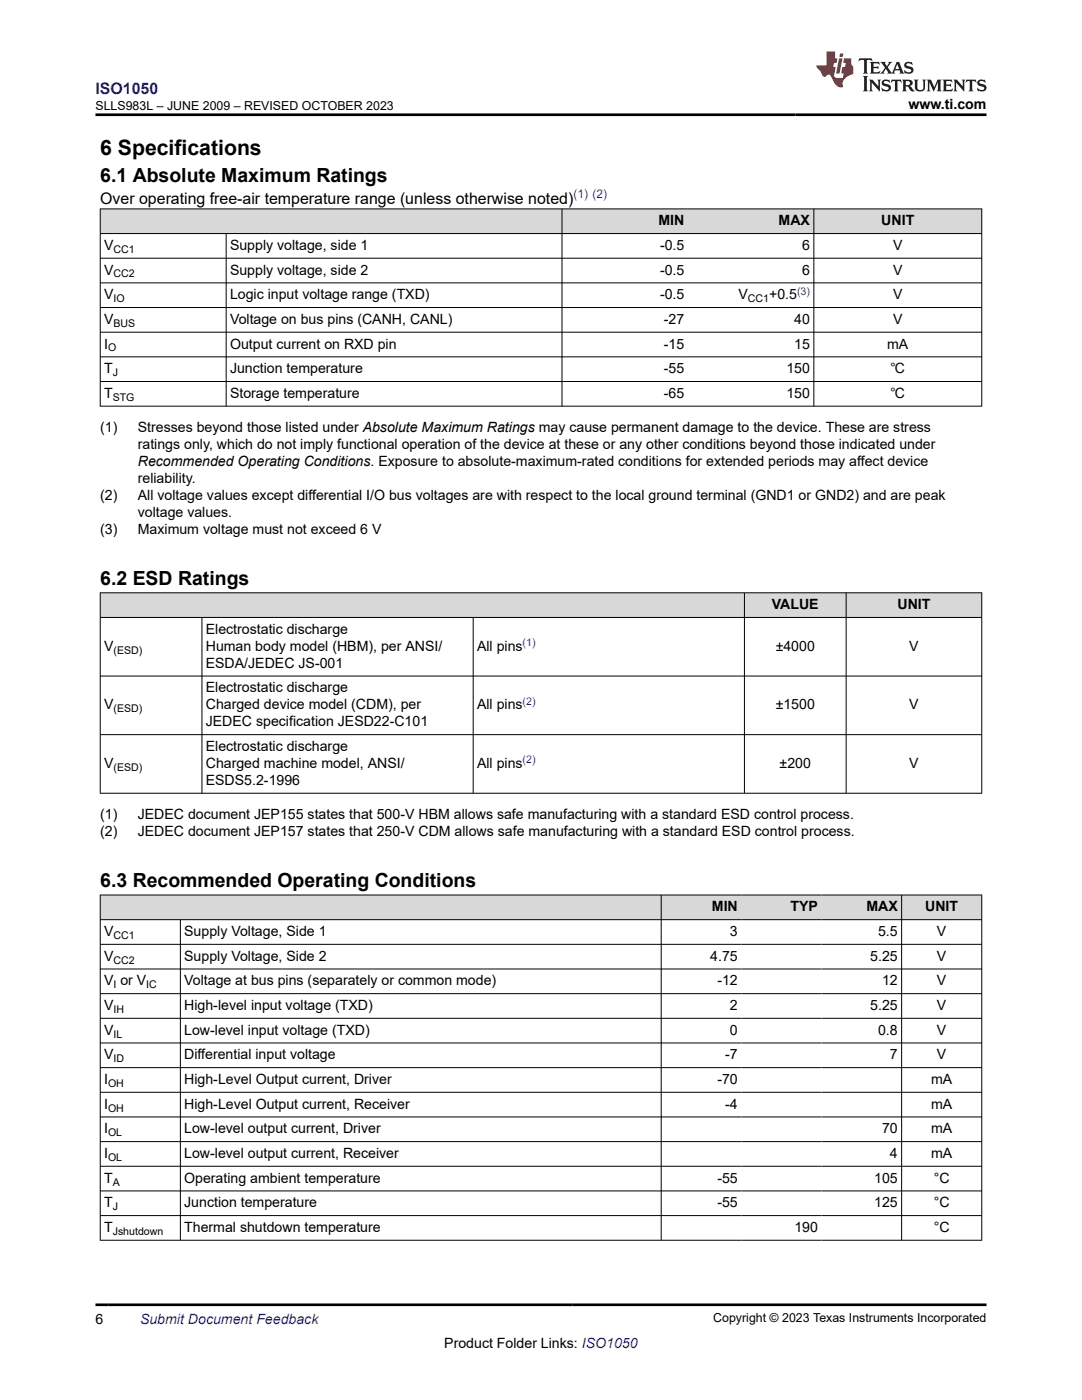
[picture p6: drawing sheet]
<svg xmlns="http://www.w3.org/2000/svg" width="216mm" height="279mm" viewBox="0 0 216 279" stroke-linecap="round" stroke-linejoin="round" font-family="sans-serif">
<defs><g id="words">
<text font-size="4.2" x="20" y="30.9">6 Specifications</text>
<g font-size="3.9">
<text x="20" y="36.3">6.1 Absolute Maximum Ratings</text>
<text x="20" y="116.7">6.2 ESD Ratings</text>
<text x="20" y="177">6.3 Recommended Operating Conditions</text>
</g>
<text font-size="3.2" fill="#00f" x="19" y="18.7">ISO1050</text>
<text font-size="3.2" x="20" y="40.6">Over operating free-air temperature range (unless otherwise noted)</text>
<g font-size="2.8">
<text x="181.3" y="21.8">www.ti.com</text>
<text x="131.4" y="45">MIN</text>
<text x="155.4" y="45">MAX</text>
<text x="175.9" y="45">UNIT</text>
<text x="20.8" y="49.9">V</text>
<text x="45.9" y="49.9">Supply voltage, side 1</text>
<text x="131.7" y="49.9">-0.5</text>
<text x="160.1" y="49.9">6</text>
<text x="178.2" y="49.9">V</text>
<text x="20.8" y="54.8">V</text>
<text x="20.8" y="59.7">V</text>
<text x="45.9" y="54.8">Supply voltage, side 2</text>
<text x="45.9" y="59.7">Logic input voltage range (TXD)</text>
<text x="131.7" y="54.8">-0.5</text>
<text x="131.7" y="59.7">-0.5</text>
<text x="147.4" y="59.7">V</text>
<text x="153.5" y="59.7">+0.5</text>
<text x="160.1" y="54.8">6</text>
<text x="178.2" y="54.8">V</text>
<text x="178.2" y="59.7">V</text>
<text x="20.8" y="64.6">V</text>
<text x="45.9" y="64.6">Voltage on bus pins (CANH, CANL)</text>
<text x="132.5" y="64.6">-27</text>
<text x="158.5" y="64.6">40</text>
<text x="178.2" y="64.6">V</text>
<text x="20.8" y="69.6">I</text>
<text x="45.9" y="69.6">Output current on RXD pin</text>
<text x="132.5" y="69.6">-15</text>
<text x="158.5" y="69.6">15</text>
<text x="177" y="69.6">mA</text>
<text x="20.8" y="74.5">T</text>
<text x="45.9" y="74.5">Junction temperature</text>
<text x="132.5" y="74.5">-55</text>
<text x="156.9" y="74.5">150</text>
<text x="177.7" y="74.5">℃</text>
<text x="20.8" y="79.4">T</text>
<text x="45.9" y="79.4">Storage temperature</text>
<text x="132.5" y="79.4">-65</text>
<text x="156.9" y="79.4">150</text>
<text x="177.7" y="79.4">℃</text>
<text x="20" y="86.2">(1)</text>
<text x="27.5" y="86.2">Stresses beyond those listed under Absolute Maximum Ratings may cause permanent damage to the device. These are stress</text>
<text x="27.5" y="89.6">ratings only, which do not imply functional operation of the device at these or any other conditions beyond those indicated under</text>
<text x="27.5" y="93">Recommended Operating Conditions. Exposure to absolute-maximum-rated conditions for extended periods may affect device</text>
<text x="20" y="99.8">(2)</text>
<text x="27.5" y="96.4">reliability.</text>
<text x="27.5" y="99.8">All voltage values except differential I/O bus voltages are with respect to the local ground terminal (GND1 or GND2) and are peak</text>
<text x="20" y="106.5">(3)</text>
<text x="27.5" y="103.1">voltage values.</text>
<text x="27.5" y="106.5">Maximum voltage must not exceed 6 V</text>
<text x="154" y="121.6">VALUE</text>
<text x="179.1" y="121.6">UNIT</text>
<text x="20.8" y="129.9">V</text>
<text x="41.1" y="126.5">Electrostatic discharge</text>
<text x="41.1" y="129.9">Human body model (HBM), per ANSI/</text>
<text x="95.2" y="129.9">All pins</text>
<text x="154.8" y="129.9">±4000</text>
<text x="181.4" y="129.9">V</text>
<text x="41.1" y="133.3">ESDA/JEDEC JS-001</text>
<text x="20.8" y="141.6">V</text>
<text x="41.1" y="138.2">Electrostatic discharge</text>
<text x="41.1" y="141.6">Charged device model (CDM), per</text>
<text x="95.2" y="141.6">All pins</text>
<text x="154.8" y="141.6">±1500</text>
<text x="181.4" y="141.6">V</text>
<text x="41.1" y="145">JEDEC specification JESD22-C101</text>
<text x="41.1" y="149.9">Electrostatic discharge</text>
<text x="20.8" y="153.3">V</text>
<text x="41.1" y="153.3">Charged machine model, ANSI/</text>
<text x="95.2" y="153.3">All pins</text>
<text x="155.6" y="153.3">±200</text>
<text x="181.4" y="153.3">V</text>
<text x="41.1" y="156.7">ESDS5.2-1996</text>
<text x="20" y="163.5">(1)</text>
<text x="20" y="166.8">(2)</text>
<text x="27.5" y="163.5">JEDEC document JEP155 states that 500-V HBM allows safe manufacturing with a standard ESD control process.</text>
<text x="27.5" y="166.8">JEDEC document JEP157 states that 250-V CDM allows safe manufacturing with a standard ESD control process.</text>
<text x="142" y="181.9">MIN</text>
<text x="157.7" y="181.9">TYP</text>
<text x="172.9" y="181.9">MAX</text>
<text x="184.6" y="181.9">UNIT</text>
<text x="20.8" y="186.8">V</text>
<text x="20.8" y="191.7">V</text>
<text x="36.8" y="186.8">Supply Voltage, Side 1</text>
<text x="36.8" y="191.7">Supply Voltage, Side 2</text>
<text x="141.7" y="191.7">4.75</text>
<text x="145.7" y="186.8">3</text>
<text x="173.6" y="191.7">5.25</text>
<text x="175.2" y="186.8">5.5</text>
<text x="187" y="186.8">V</text>
<text x="187" y="191.7">V</text>
<text x="20.8" y="196.7">V or V</text>
<text x="36.8" y="196.7">Voltage at bus pins (separately or common mode)</text>
<text x="143.1" y="196.7">-12</text>
<text x="176" y="196.7">12</text>
<text x="187" y="196.7">V</text>
<text x="20.8" y="201.6">V</text>
<text x="36.8" y="201.6">High-level input voltage (TXD)</text>
<text x="145.7" y="201.6">2</text>
<text x="173.6" y="201.6">5.25</text>
<text x="187" y="201.6">V</text>
<text x="20.8" y="206.5">V</text>
<text x="36.8" y="206.5">Low-level input voltage (TXD)</text>
<text x="145.7" y="206.5">0</text>
<text x="175.2" y="206.5">0.8</text>
<text x="187" y="206.5">V</text>
<text x="20.8" y="211.4">V</text>
<text x="36.8" y="211.4">Differential input voltage</text>
<text x="144.7" y="211.4">-7</text>
<text x="177.6" y="211.4">7</text>
<text x="187" y="211.4">V</text>
<text x="20.8" y="216.3">I</text>
<text x="20.8" y="221.3">I</text>
<text x="36.8" y="216.3">High-Level Output current, Driver</text>
<text x="36.8" y="221.3">High-Level Output current, Receiver</text>
<text x="143.1" y="216.3">-70</text>
<text x="144.7" y="221.3">-4</text>
<text x="185.8" y="216.3">mA</text>
<text x="185.8" y="221.3">mA</text>
<text x="20.8" y="226.2">I</text>
<text x="36.8" y="226.2">Low-level output current, Driver</text>
<text x="176" y="226.2">70</text>
<text x="185.8" y="226.2">mA</text>
<text x="20.8" y="231.1">I</text>
<text x="36.8" y="231.1">Low-level output current, Receiver</text>
<text x="177.6" y="231.1">4</text>
<text x="185.8" y="231.1">mA</text>
<text x="20.8" y="236">T</text>
<text x="36.8" y="236">Operating ambient temperature</text>
<text x="143.1" y="236">-55</text>
<text x="174.4" y="236">105</text>
<text x="186.3" y="236">°C</text>
<text x="20.8" y="240.9">T</text>
<text x="20.8" y="245.9">T</text>
<text x="36.8" y="240.9">Junction temperature</text>
<text x="36.8" y="245.9">Thermal shutdown temperature</text>
<text x="143.1" y="240.9">-55</text>
<text x="158.5" y="245.9">190</text>
<text x="174.4" y="240.9">125</text>
<text x="186.3" y="240.9">°C</text>
<text x="186.3" y="245.9">°C</text>
<text x="19" y="264.2">6</text>
<text x="88.7" y="269">Product Folder Links: ISO1050</text>
</g>
<text font-size="2.8" fill="#00f" x="27.9" y="264.2">Submit Document Feedback</text>
<g font-size="2.5">
<text x="19" y="21.9">SLLS983L – JUNE 2009 – REVISED OCTOBER 2023</text>
<text x="142.3" y="263.9">Copyright © 2023 Texas Instruments Incorporated</text>
</g>
<text font-size="2.4" fill="#00f" x="114.4" y="39.6">(1) (2)</text>
<g font-size="2.1">
<text x="22.6" y="50.4">CC1</text>
<text x="22.6" y="55.4">CC2</text>
<text x="22.6" y="60.3">IO</text>
<text x="22.6" y="65.2">BUS</text>
<text x="149.2" y="60.3">CC1</text>
<text x="21.6" y="70.1">O</text>
<text x="22.5" y="75.1">J</text>
<text x="22.5" y="80">STG</text>
<text x="22.6" y="130.5">(ESD)</text>
<text x="22.6" y="142.1">(ESD)</text>
<text x="22.6" y="153.8">(ESD)</text>
<text x="22.6" y="187.4">CC1</text>
<text x="22.6" y="192.3">CC2</text>
<text x="22.6" y="197.2">I</text>
<text x="29.2" y="197.2">IC</text>
<text x="22.6" y="202.1">IH</text>
<text x="22.6" y="207.1">IL</text>
<text x="22.6" y="212">ID</text>
<text x="21.6" y="216.9">OH</text>
<text x="21.6" y="221.8">OH</text>
<text x="21.6" y="226.7">OL</text>
<text x="21.6" y="231.7">OL</text>
<text x="22.5" y="236.6">A</text>
<text x="22.5" y="241.5">J</text>
<text x="22.5" y="246.4">Jshutdown</text>
</g>
<g font-size="2.1" fill="#00f">
<text x="159" y="58.8">(3)</text>
<text x="104.3" y="128.9">(1)</text>
<text x="104.3" y="140.6">(2)</text>
<text x="104.3" y="152.3">(2)</text>
</g>
</g></defs>
<g fill="#d8d8d8">
<path d="M20 41.7h175.9v4.9h-175.9z" fill-rule="evenodd"/>
<path d="M20.1 41.8h92v4.7h-92z" fill-rule="evenodd"/>
<path d="M112.2 41.8h25.1v4.7h-25.1z" fill-rule="evenodd"/>
<path d="M137.3 41.8h25v4.7h-25z" fill-rule="evenodd"/>
<path d="M162.5 41.8h33.3v4.7h-33.3z" fill-rule="evenodd"/>
</g>
<g fill="none" stroke="#000" stroke-width=".2">
<path d="M19.9 41.7h176.1M19.9 46.6h176.1M19.9 51.5h176.1M19.9 56.5h176.1M20 41.6v39.5M45.1 46.6v34.5M112.1 41.6v39.5M162.4 41.6v39.5M195.9 41.6v39.5M19.9 61.4h176.1M19.9 66.3h176.1M19.9 71.2h176.1"/>
<path d="M19.9 76.1h176.1M19.9 81.1h176.1"/>
</g>
<g fill="#d8d8d8">
<path d="M20 118.3h175.9v4.9h-175.9z" fill-rule="evenodd"/>
<path d="M20.1 118.4h128.4v4.8h-128.4z" fill-rule="evenodd"/>
<path d="M148.6 118.4h20.2v4.8h-20.2z" fill-rule="evenodd"/>
<path d="M168.9 118.4h26.9v4.8h-26.9z" fill-rule="evenodd"/>
</g>
<path d="M19.9 118.3h176.1M20 118.2v40.2M148.5 118.2v40.2M168.8 118.2v40.2M195.9 118.2v40.2M19.9 123.2h176.1M19.9 134.9h176.1M40.3 123.2v35.2M94.4 123.2v35.2M19.9 146.6h176.1M19.9 158.3h176.1" fill="none" stroke="#000" stroke-width=".2"/>
<g fill="#d8d8d8">
<path d="M20 178.6h175.9v4.9h-175.9z" fill-rule="evenodd"/>
<path d="M20.1 178.7h111.8v4.8h-111.8z" fill-rule="evenodd"/>
<path d="M132 178.7h15.9v4.8h-15.9z" fill-rule="evenodd"/>
<path d="M147.9 178.7h16v4.8h-16z" fill-rule="evenodd"/>
<path d="M163.9 178.7h15.9v4.8h-15.9z" fill-rule="evenodd"/>
<path d="M180 178.7h15.8v4.8h-15.8z" fill-rule="evenodd"/>
</g>
<g fill="none" stroke="#000" stroke-width=".2">
<path d="M19.9 178.6h176.1M20 178.6v69M131.9 178.6v69M179.9 178.6v69M195.9 178.6v69M19.9 183.5h176.1M19.9 188.5h176.1M19.9 193.4h176.1M19.9 198.3h176.1M36 183.5v64.1M19.9 203.2h176.1M19.9 208.1h176.1"/>
<path d="M19.9 213.1h176.1M19.9 218h176.1M19.9 222.9h176.1M19.9 227.8h176.1M19.9 232.8h176.1M19.9 237.7h176.1M19.9 242.6h176.1M19.9 247.5h176.1"/>
</g>
<path d="M171.5 11.6l-.2 .6 .5-.2h.6v.1v2.2l-.2 .4h1l-.2-.4v-2.2v-.1h.5l.5 .2-.1-.6zM173.6 12.4l.2 .3v1.6l-.2 .4h1.9l.1-.6a1.08 1.08 0 0 1-1.3 .2v-.7h.6l.4 .2v-.7l-.4 .2h-.6v-.5l.2-.2a1 1 0 0 1 1 .3l-.1-.5zM175.7 12.4l.9 1.1-1 1.2h.9l-.2-.2 .5-.8 .4 .8-.2 .2h1.6l-.2-.2 .2-.5h.9l.1 .5-.1 .2h.9l-.2-.4-.8-1.9h-.5l-.9 2.1-.9-1.1 .9-1h-.8l.2 .2-.4 .6-.4-.6 .2-.2zM179 12.8l.4 1h-.7zM180.7 12.5a.65 .65 0 0 0-.2 .7 .65 .65 0 0 0 .6 .5l.6 .1 .1 .3a.79 .79 0 0 1-.7 .4 .79 .79 0 0 1-.7-.5l.1 .7 .2-.1a.93 .93 0 0 0 1.1 0 .93 .93 0 0 0 .4-.9 1.46 1.46 0 0 0-1.2-.6l-.1-.3a1.09 1.09 0 0 1 1.2 .2l-.2-.6-.1 .1-.5-.2zM172.2 15.2l.2 .4v2.2l-.2 .4h1l-.2-.4v-2.2l.2-.4zM173.4 15.9l.2 .4v1.5l-.2 .4h.8l-.3-.4 .1-1.3 1.6 1.8v-2l.2-.4h-.7l.1 .2 .1 1.1-1.2-1.3zM176.2 16a.65 .65 0 0 0-.2 .8 .65 .65 0 0 0 .6 .4l.6 .2 .1 .2a.79 .79 0 0 1-.7 .4 .79 .79 0 0 1-.7-.5l.1 .7 .2-.1a.93 .93 0 0 0 1.1 .1 .93 .93 0 0 0 .4-1 1.46 1.46 0 0 0-1.2-.5l-.1-.4a1.09 1.09 0 0 1 1.2 .2l-.1-.6-.2 .1-.5-.1zM177.9 15.9l-.1 .6a.63 .63 0 0 1 .8-.3v1.6l-.3 .4h1l-.2-.4v-1.6a.66 .66 0 0 1 .8 .3l-.1-.6zM180 15.9l.2 .4v1.5l-.2 .4h1l-.2-.2-.1-.7h.5l.1 .2a.79 .79 0 0 0 1.2 .6l-1-.9a.61 .61 0 0 0 .6-.6 .61 .61 0 0 0-.5-.7zM180.8 16.2h.1a.47 .47 0 0 1 .5 .1 .47 .47 0 0 1 .1 .5l-.1 .1-.7 .1zM182.3 15.9l.2 .2a2.27 2.27 0 0 0 .4 2 1.04 1.04 0 0 0 1.7-.7v-1.3l.2-.2h-.8l.2 .4v1.1a.6 .6 0 0 1-.6 .6 .6 .6 0 0 1-.6-.6v-1.1l.3-.4zM184.9 15.9l.2 .4v1.5l-.2 .4h.8l-.3-.4v-1.4l.9 1.9 .9-1.9v1.4l-.3 .4h1l-.2-.4v-1.5l.2-.4h-.8l-.7 1.5-.6-1.5zM188.1 15.9l.2 .4v1.5l-.2 .4h1.9l.1-.6a1.09 1.09 0 0 1-1.3 .2v-.7h.6l.4 .2v-.6l-.4 .2h-.6v-.6l.2-.1a1.01 1.01 0 0 1 1 .3l-.1-.6zM190.2 15.9l.3 .4v1.5l-.3 .4h.8l-.2-.4v-1.3l1.6 1.8v-2l.2-.4h-.7l.2 .2v1.1l-1.2-1.3zM192.8 15.9l-.1 .6a.63 .63 0 0 1 .8-.3v1.6l-.3 .4h1l-.2-.4v-1.6a.66 .66 0 0 1 .8 .3l-.1-.6zM195.2 16a.65 .65 0 0 0-.2 .8 .65 .65 0 0 0 .6 .4l.6 .2 .2 .2a.79 .79 0 0 1-.7 .4 .79 .79 0 0 1-.7-.5l.1 .7 .2-.1a.93 .93 0 0 0 1 .1 .93 .93 0 0 0 .5-1 1.46 1.46 0 0 0-1.3-.5v-.4a1.09 1.09 0 0 1 1.2 .2l-.2-.6-.2 .1-.5-.1z" fill="#231f20"/>
<path d="M164.9 10.3v2.7h-2l.1 .4 .8 1a.95 .95 0 0 0 1 .9 .59 .59 0 0 1 .5-.4 .59 .59 0 0 1 .5 .3l.4 .8a1.59 1.59 0 0 0 2.1 1.4 1.61 1.61 0 0 1 1-2.3l1-.3-.1-1.5a1.59 1.59 0 0 1-.3-1.7h-1.5l-.2 .9h.6l-.2 .9h-.5l-.2 .9v.3l.4 .1-.1 .9h-.7a.73 .73 0 0 1-1-.7l.3-1.5h-.5l.1-.9h.5l.2-.9h-.5v-1.3zM167.4 11.6l-.6 3.1h.7l.6-3.1zM167.6 10.7l-.1 .6h.7l.1-.6z" fill="#ed1c24"/>
<path d="M19 22.9h177.8M19 260.4h177.8" fill="none" stroke="#000" stroke-width=".53"/>
<use href="#words"/>
</svg>
